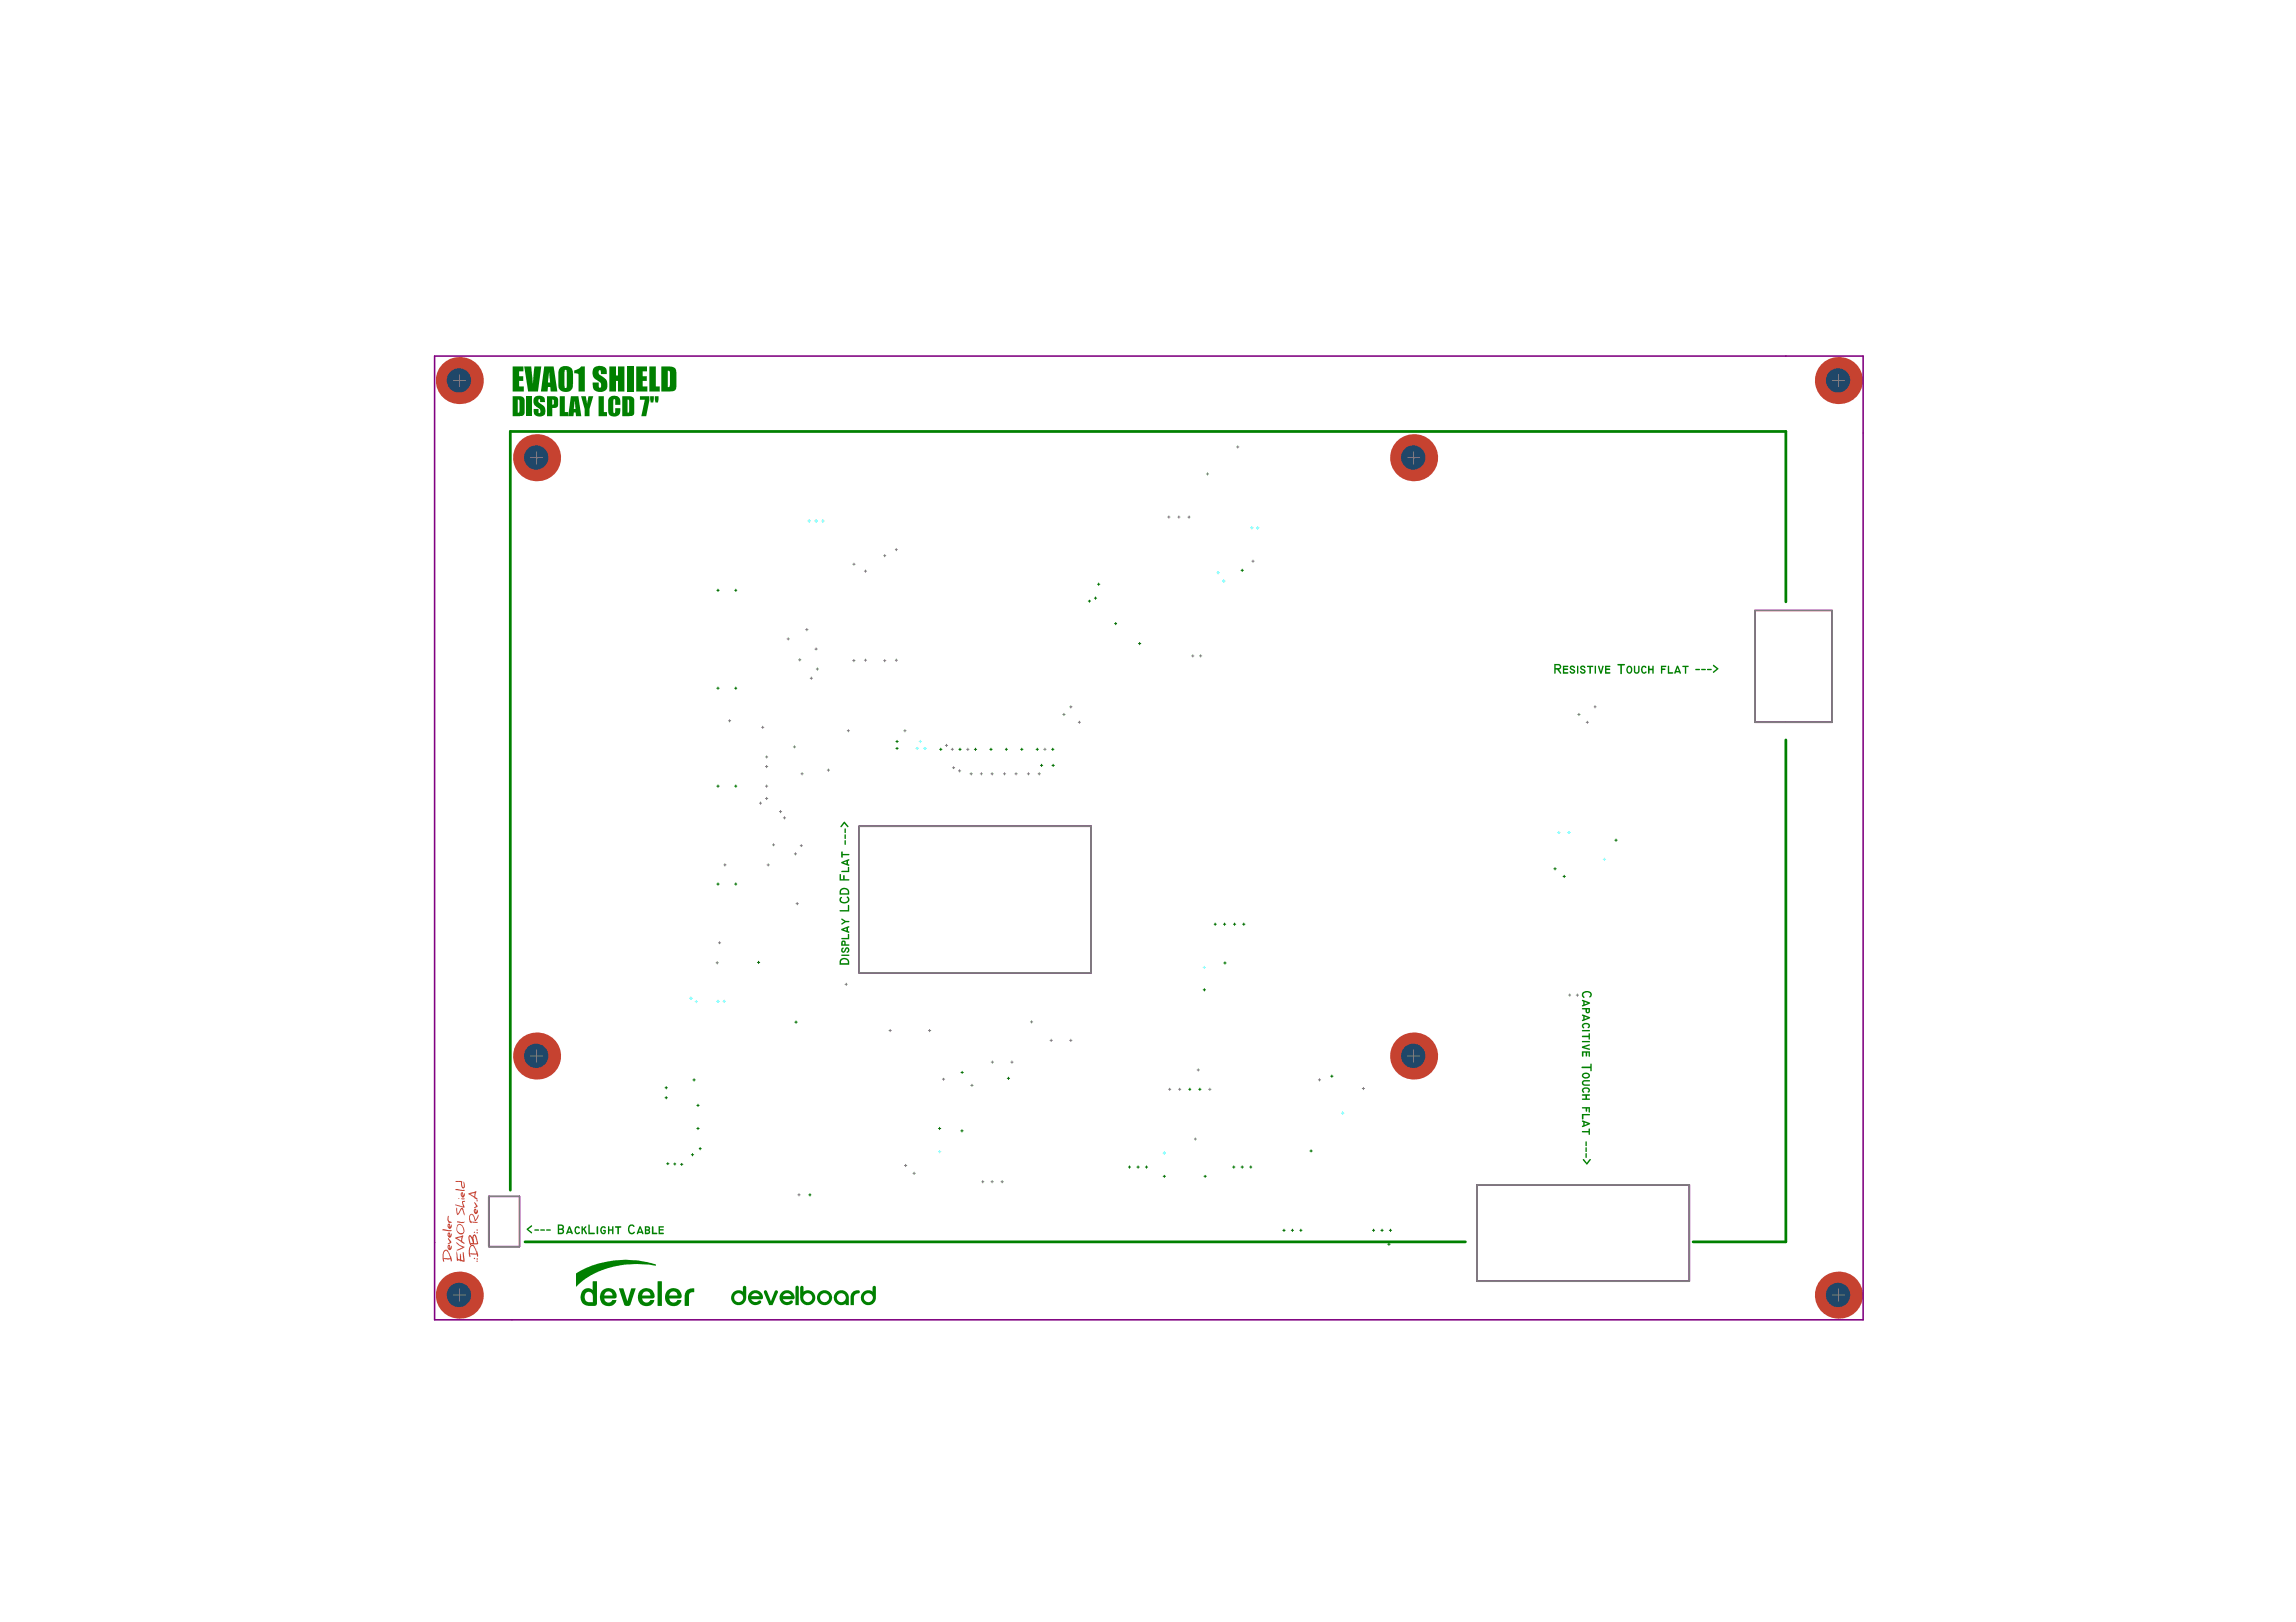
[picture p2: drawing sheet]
<svg xmlns="http://www.w3.org/2000/svg" width="297mm" height="210mm" viewBox="0 0 297 210" stroke-linecap="round" stroke-linejoin="round" font-family="sans-serif">
<path d="M227 79h10v14.5h-10zM111.2 106.9h29.9v19h-29.9zM63.2 154.8h4v6.5h-4zM191.1 153.3h27.5v12.5h-27.5z" fill="none" stroke="#808080" stroke-width=".13"/>
<g fill="#c64230">
<path d="M60.8 157.2l.1-.1 .3 .1 .3 .4a.11 .11 0 0 0-.1 .2 .11 .11 0 0 0 .2-.1l.3-.5v.3l-.2 .3a.16 .16 0 0 1-.1 .2 .16 .16 0 0 1-.2-.1l-.2-.5-.1-.2h-.2l-.1 .2 .1 .6 .9 .2v.1l-.7-.1a.23 .23 0 0 1-.3 0 .23 .23 0 0 1-.1-.3v-.5z"/>
<path d="M61.3 155.6h.1l.3 .3a.25 .25 0 0 1 0 .3 .25 .25 0 0 1-.2 .1h-.2h.1a.18 .18 0 0 0 .1-.1 .18 .18 0 0 0 0-.2z"/>
<path d="M59.1 161.9l.1 .8a.24 .24 0 0 0 .3 .3v-.8l.2 .6a.24 .24 0 0 0 0 .2 .24 .24 0 0 0 .3 .1l-.1-.8a.11 .11 0 0 1-.1-.2 .1 .1 0 0 1 .2 0l.1 1.2-.5-.1-.3-.1a.16 .16 0 0 1-.2 0 .16 .16 0 0 1 0-.2z"/>
<path d="M59 160.8l.9 .5a.13 .13 0 0 1 .2 .1 .13 .13 0 0 1-.2 .1l-.8 .4v-.2l.8-.3-.7-.3z"/>
<path d="M59.1 158.1h1v.1l-.4 .1-.5-.1z"/>
<path d="M59 156.3h.1l.1 .8 .4-.7a.24 .24 0 0 1 .3 0 .24 .24 0 0 1 .1 .3l.1 .3a.11 .11 0 0 1 .1 .2 .1 .1 0 0 1-.2 0 .1 .1 0 0 1 0-.1l-.1-.4a.15 .15 0 0 0-.2-.2 .15 .15 0 0 0-.1 .2l-.2 .4a.15 .15 0 0 1-.2 .1 .15 .15 0 0 1-.1-.2z"/>
<path d="M58.9 155.9l1 .2-.1-.3a.23 .23 0 0 1 0-.4 .23 .23 0 0 1 .4 .1 .19 .19 0 0 0-.3 0 .19 .19 0 0 0 0 .3l.2 .2a.16 .16 0 0 1-.1 .3 .16 .16 0 0 1-.2-.1l-.9-.2z"/>
<path d="M58.9 153.9l1.2 .1-.3 .1-.8-.1z"/>
<path d="M58.9 152.9l.6-.1a.19 .19 0 0 1 .2 0 .19 .19 0 0 1 .1 .3v.3a.14 .14 0 0 0 .1 .2 .14 .14 0 0 0 .1 0 .14 .14 0 0 0 0-.2v-.5l.1 .4 .1 .3-.2 .1a.21 .21 0 0 1-.2 .1 .21 .21 0 0 1-.1-.3v-.2a.29 .29 0 0 0-.2-.4 .29 .29 0 0 0-.3 .1h-.2z"/>
<path d="M58 160.2l.3 .3a.26 .26 0 0 1 0 .3 .26 .26 0 0 1-.2 .2h-.2l.2-.2a.14 .14 0 0 0 .1-.1 .14 .14 0 0 0-.1-.1z"/>
<path d="M57.2 159.1h.3l.7 .1a.13 .13 0 0 1 .1-.1 .13 .13 0 0 1 .1 .2l-1.1-.1z"/>
<path d="M58 157.3l.1 .1-.1 .5 .2 .1a.15 .15 0 0 1 .2 .1 .15 .15 0 0 1 0 .2l-.4-.1-.1-.3z"/>
<path d="M61.3 162.9a.1 .1 0 0 1 .2 0 .1 .1 0 0 1-.2 0zM61.6 162.9a.11 .11 0 0 1 .2 0 .11 .11 0 0 1-.2 0z"/>
<path d="M60.8 161.3l.2-.2 .3 .1 .5 1.1a.19 .19 0 0 1 .1 .2 .19 .19 0 0 1-.2 .1v-.3h-.9l.1 .3-.2 .1-.1-1zM61.5 161.5l.1 .2zM60.9 161.4l-.1 .3v.5h.7a.25 .25 0 0 0 0-.4l-.1-.2a.29 .29 0 0 0-.4-.3z"/>
<path d="M60.7 159.9v-.1l.2 .1 .2 .3 .1-.3a.24 .24 0 0 1 .2-.1 .24 .24 0 0 1 .2 .2l.2 1h-.8a.11 .11 0 0 1-.2 .1 .11 .11 0 0 1 0-.1l-.2-.8zM60.8 160v.5a.26 .26 0 0 0 .1 .3 .26 .26 0 0 0 .3 0l-.2-.4zM61.3 160v.9h.4l-.2-.8-.1-.2z"/>
<path d="M61.3 159.5a.1 .1 0 0 1 .2 0 .1 .1 0 0 1-.2 0zM61.6 159.5a.1 .1 0 0 1 .2 0 .1 .1 0 0 1-.2 0z"/>
<path d="M61.3 156.5a.16 .16 0 0 1 .2-.1 .16 .16 0 0 1 .1 .2l.1 .3 .1-.4v.1v.4a.26 .26 0 0 1-.3 .1 .26 .26 0 0 1-.2-.3zM61.4 156.6l.1 .3v-.2z"/>
<path d="M60.6 154.5l.8-.3a.14 .14 0 0 1 .2 0 .14 .14 0 0 1 0 .2l-.1 .5 .1 .1a.11 .11 0 0 1 .2 .1 .11 .11 0 0 1-.1 .1l-1.1-.7zM60.8 154.5l.6 .3v-.4z"/>
<path d="M58.9 160.2l1-.4-.1 .7a.2 .2 0 0 0 0 .2 .2 .2 0 0 0 .2 .1l.1 .1a.13 .13 0 0 1-.1 .1 .13 .13 0 0 1-.1-.2l-.1 .1-.1-.2zM59.1 160.3l.3 .1a.16 .16 0 0 0 .3 .1 .15 .15 0 0 0 0-.2v-.2z"/>
<path d="M59.2 158.5l.2-.1h.2l.3 .2 .1 .3 .1 .5-.3 .3h-.3l-.4-.3-.1-.4zM59.2 158.6l-.1 .3 .1 .4 .3 .3h.4l.1-.3-.2-.6-.3-.2z"/>
<path d="M59.3 155.1a.06 .06 0 0 1 .1 0 .06 .06 0 0 1-.1 0zM59.7 155.1h.2a.11 .11 0 0 1 .1-.1 .11 .11 0 0 1 .1 .2h-.3z"/>
<path d="M59.7 154.3a.16 .16 0 0 1 .1 0 .16 .16 0 0 1 .1 .2l.1 .2 .1-.3v.1v.3a.27 .27 0 0 1-.4 .1 .27 .27 0 0 1-.1-.3zM59.7 154.5v.2l.1 .1v-.3z"/>
<path d="M57.4 161.9l.2-.2 .3 .1 .5 1.1a.2 .2 0 0 1 .1 .2 .2 .2 0 0 1-.2 .1v-.2l-.9-.1 .1 .4-.2-.1v-.9zM58.2 162.1v.2zM57.5 162l-.1 .3v.6l.1-.1h.6a.17 .17 0 0 0 .1-.1 .17 .17 0 0 0-.1-.2l-.1-.3-.2-.3z"/>
<path d="M57.9 161.2a.16 .16 0 0 1 .2-.1 .16 .16 0 0 1 .1 .2l.1 .2 .1-.3 .1 .1-.1 .3a.32 .32 0 0 1-.5 0 .32 .32 0 0 1 0-.4zM58 161.3l.1 .3v-.3z"/>
<path d="M57.9 159.6a.16 .16 0 0 1 .2-.1 .16 .16 0 0 1 .1 .2l.1 .2 .1-.3v.3l-.1 .3h-.2l-.2-.3zM58 159.7l.1 .3v-.3z"/>
<path d="M58 158.4a.14 .14 0 0 1 .2-.1 .14 .14 0 0 1 0 .2l.1 .3 .1-.3v.3a.27 .27 0 0 1-.4 .2 .27 .27 0 0 1-.1-.4zM58 158.5l.1 .3v-.2z"/>
<circle cx="61.7" cy="163.2" r=".1"/>
<circle cx="61.7" cy="159.2" r=".1"/>
<circle cx="61.7" cy="155.4" r=".1"/>
<circle cx="69.4" cy="136.7" r="3"/>
</g>
<circle cx="69.4" cy="136.6" r="1.57" fill="#1f4769"/>
<circle cx="182.9" cy="136.7" r="3" fill="#c64230"/>
<circle cx="182.8" cy="136.6" r="1.57" fill="#1f4769"/>
<circle cx="69.4" cy="59.2" r="3" fill="#c64230"/>
<circle cx="69.4" cy="59.2" r="1.57" fill="#1f4769"/>
<circle cx="182.9" cy="59.2" r="3" fill="#c64230"/>
<circle cx="182.8" cy="59.2" r="1.57" fill="#1f4769"/>
<circle cx="237.8" cy="167.6" r="3" fill="#c64230"/>
<circle cx="237.8" cy="167.6" r="1.57" fill="#1f4769"/>
<circle cx="237.8" cy="49.2" r="3" fill="#c64230"/>
<circle cx="237.8" cy="49.2" r="1.57" fill="#1f4769"/>
<circle cx="59.4" cy="167.6" r="3" fill="#c64230"/>
<circle cx="59.4" cy="167.6" r="1.57" fill="#1f4769"/>
<circle cx="59.4" cy="49.2" r="3" fill="#c64230"/>
<circle cx="59.4" cy="49.2" r="1.57" fill="#1f4769"/>
<path d="M227 79h10v14.5h-10zM111.2 106.9h29.9v19h-29.9zM63.2 154.8h4v6.5h-4zM191.1 153.3h27.5v12.5h-27.5z" fill="none" stroke="#808080" stroke-width=".13"/>
<path d="M56.2 46.1h184.8v124.7h-184.8zM227 79h10v14.5h-10zM111.2 106.9h29.9v19h-29.9zM63.2 154.8h4v6.5h-4zM191.1 153.3h27.5v12.5h-27.5z" fill="none" stroke="#800080" stroke-width=".2"/>
<path d="M74.5 164.8l1.8-.9 1.8-.5a9.4 9.4 0 0 1 2.9-.4 11.6 11.6 0 0 1 3.8 .7v.1l-.8-.1-2.8-.1-2.5 .5-1.3 .5-.9 .4-1 .7-1 .8z" fill="#008000"/>
<path d="M227 79h10v14.5h-10zM111.2 106.9h29.9v19h-29.9zM63.2 154.8h4v6.5h-4zM191.1 153.3h27.5v12.5h-27.5z" fill="none" stroke="#808080" stroke-width=".13"/>
<path d="M231 77.9v-22.1h-165v98.2M231 95.8v64.9h-12M67.9 160.7h121.7" fill="none" stroke="#008000" stroke-width=".36"/>
<g fill="#008000">
<path d="M108.8 123.6l1-.1 .1 .2h-1z"/>
<path d="M108.8 122.8a.15 .15 0 0 1 .2-.2 .15 .15 0 0 1 .2 .1 .17 .17 0 0 0-.2 .2 .17 .17 0 0 0 .2 .2l.2-.4 .2-.1h.1l.2 .3a.27 .27 0 0 1-.1 .3 .27 .27 0 0 1-.3 0h.1a.17 .17 0 0 0 .1-.2 .17 .17 0 0 0-.2-.2l-.2 .4a.31 .31 0 0 1-.4 0 .31 .31 0 0 1-.1-.4z"/>
<path d="M108.8 121.4h.9v-.5h.2v.7h-1z"/>
<path d="M108.8 118.9h.1a1.02 1.02 0 0 0 .9 .3h.1l-.1 .1a1.02 1.02 0 0 0-.9 .4l-.1-.1v-.1l.4-.3-.3-.2z"/>
<path d="M108.6 117.8h1.1v-.7h.2v.9h-1.2z"/>
<path d="M108.6 116.2l.1-.1a.11 .11 0 0 1 .2 0 .11 .11 0 0 1 0 .1 .11 .11 0 0 1-.1 .1v.2l.1 .2h.4l.3-.1a.37 .37 0 0 0-.1-.5 .29 .29 0 0 1 .4 .1 .29 .29 0 0 1 0 .3l-.1 .2-.2 .2h-.6l-.4-.3z"/>
<path d="M108.6 113.1h.2v.7h.3v-.5l.1-.1 .1 .1v.5h.5l.1 .1-1.3 .1z"/>
<path d="M108.8 112.7h.9v-.5h.2v.7h-1z"/>
<path d="M108.8 110.2h.2v.3h.8l.1 .1-.9 .1v.3h-.1l-.1-.1z"/>
<path d="M109.3 108.8h.1v.5h-.1z"/>
<path d="M109.3 108h.1v.6l-.1-.1z"/>
<path d="M109.3 107.2l.1 .1v.5h-.1z"/>
<path d="M109.2 106.4l.1-.1 .5 .6-.1 .2-.5-.5-.4 .5-.1-.1z"/>
<path d="M204.8 128.4l.3-.2 .5 .1 .3 .3v.4a.14 .14 0 0 1-.2 .1 .14 .14 0 0 1-.1-.1 .14 .14 0 0 1 .1-.2l-.1-.3-.4-.1-.4 .3 .1 .2a.11 .11 0 0 1 .1 .2 .11 .11 0 0 1-.2 0l-.1-.2z"/>
<path d="M204.7 132.5l.3-.1h.4l.3 .2v.3a.16 .16 0 0 1-.1 .1 .16 .16 0 0 1-.2-.1 .26 .26 0 0 0 0-.3 .26 .26 0 0 0-.4 0 .28 .28 0 0 0 0 .4 .28 .28 0 0 1-.3-.1 .28 .28 0 0 1 0-.3z"/>
<path d="M204.7 133.3h.9l.1 .1-1 .1z"/>
<path d="M204.7 134.1l.8-.1v-.3h.2v.8h-.2v-.3h-.8z"/>
<path d="M204.7 134.8l.9-.1 .1 .2h-1z"/>
<path d="M204.7 135.4l1-.3v.2l-.7 .2 .7 .2v.1l-.1 .1-.9-.3z"/>
<path d="M204.7 136.1h1v.6h-.2v-.5h-.2v.4l-.1 .1h-.1v-.5h-.2v.5h-.2z"/>
<path d="M204.6 138.1l1.1-.1v-.3l.2-.1v1h-.2v-.4h-1z"/>
<path d="M204.8 139.9l.1-.1h.8l-.1 .2h-.6a.19 .19 0 0 0-.2 .1 .19 .19 0 0 0 .2 .2h.7v.2h-.7l-.2-.1-.1-.1z"/>
<path d="M204.7 140.9l.3-.2h.4l.3 .2v.3a.16 .16 0 0 1-.1 .2 .16 .16 0 0 1-.2-.1 .26 .26 0 0 0 0-.4 .26 .26 0 0 0-.4 0 .28 .28 0 0 0 0 .5 .28 .28 0 0 1-.3-.2 .28 .28 0 0 1 0-.3z"/>
<path d="M204.7 141.7l1-.1-.1 .2h-.3v.4h.4v.1h-1v-.1h.4v-.4h-.4z"/>
<path d="M204.7 143.3h1v.7l-.2-.1v-.4h-.2v.3l-.1 .1-.1-.4h-.4z"/>
<path d="M204.7 144.2h.9l.1 .1h-.8v.5l-.2 .1z"/>
<path d="M204.7 146.4h.8v-.3l.1-.1 .1 .8h-.2v-.3h-.8z"/>
<path d="M205.1 147.8h.2v.5h-.2z"/>
<path d="M205.1 148.5h.2v.6h-.2z"/>
<path d="M205.1 149.3h.2l-.1 .5h-.1z"/>
<path d="M204.8 150h.1l.4 .5 .3-.5h.2v.1l-.5 .6-.5-.6z"/>
<path d="M80.1 166.7h.6l.5 1.7 .4-1.6 .6-.1-.6 2.1-.2 .2h-.4l-.3-.2z"/>
<path d="M85.1 165.8h.5v3.2h-.5z"/>
<path d="M88.9 167l.4-.3h.5v.5h-.2a.44 .44 0 0 0-.5 .5v1.3h-.5v-1.4z"/>
<path d="M68.2 159l.6-.4v.1l-.4 .4 .4 .3v.2h-.1l-.6-.5z"/>
<path d="M69.1 159.1h.6v.1v.1h-.5z"/>
<path d="M69.9 159.1h.5l.1 .1v.1h-.6z"/>
<path d="M70.7 159.1h.5l.1 .1-.1 .1h-.5z"/>
<path d="M74.4 158.8l.2-.1 .3 .1a.11 .11 0 0 1 .1 .1 .11 .11 0 0 1-.1 .1 .11 .11 0 0 1-.1-.1 .32 .32 0 0 0-.3 .3 .32 .32 0 0 0 .3 .3 .11 .11 0 0 1 .2-.1 .11 .11 0 0 1 0 .2l-.4 .1-.2-.1-.1-.3z"/>
<path d="M75.3 158.7h.1v.3l.3-.3h.2l-.3 .3 .3 .6v.1h-.1l-.3-.5-.1 .5h-.2z"/>
<path d="M76.1 158.5h.2v1h.6l.1 .1-.1 .1h-.8z"/>
<path d="M77.2 158.7h.2l-.1 1-.1-.1z"/>
<path d="M77.7 158.8l.3-.1h.2a.12 .12 0 0 1 .2 .1 .12 .12 0 0 1-.1 .2 .12 .12 0 0 1-.2-.1h-.2l-.1 .3a.21 .21 0 0 0 .1 .3 .21 .21 0 0 0 .3-.1v-.1h-.2v-.1h.4v.3l-.1 .2h-.3l-.3-.2-.1-.3z"/>
<path d="M78.7 158.7h.1v.4h.4v-.4h.2l-.1 1h-.1v-.4h-.4v.4h-.1z"/>
<path d="M79.6 158.7h.8v.2h-.3l-.1 .8h-.1v-.8h-.3z"/>
<path d="M81.4 158.6l.2-.1h.3a.16 .16 0 0 1 .2 .1 .16 .16 0 0 1-.1 .2l-.4-.2-.1 .1-.1 .3 .1 .4 .1 .1h.2a.2 .2 0 0 1 .4 0l-.4 .2-.4-.1-.2-.7z"/>
<path d="M84.4 158.7h.1v.1v.7h.5v.1v.1h-.7z"/>
<path d="M85.2 158.7h.7v.2h-.5v.2h.5l-.1 .1h-.4v.3h.4l.1 .1-.1 .1h-.6z"/>
<path d="M68.1 51.3h.7v2.6h-.7z"/>
<path d="M69.1 51.5l.3-.3h.5a.61 .61 0 0 1 .6 .8h-.6v-.1a.14 .14 0 0 0-.2-.2 .14 .14 0 0 0-.1 .2l.1 .1 .4 .4a.89 .89 0 0 1 .1 1.4l-.1 .1a.73 .73 0 0 1-.8-.1 .73 .73 0 0 1-.3-.7v-.2h.7v.4a.14 .14 0 0 0 .1 .2 .14 .14 0 0 0 .1-.2v-.4l-.7-.4-.1-.2-.1-.5z"/>
<path d="M72.4 51.3h.7v2h.4v.6h-1.1z"/>
<path d="M75.2 51.3h.6l.1 1 .2-1h.7l-.5 1.6v1h-.7v-1z"/>
<path d="M77.4 51.3h.7v2h.4v.6h-1.1z"/>
<path d="M78.8 51.5l.3-.2 .4-.1a.74 .74 0 0 1 .8 .9v.3h-.7v-.5a.15 .15 0 0 0 0-.2 .15 .15 0 0 0-.2 .1v1.5a.11 .11 0 0 0 0 .2 .14 .14 0 0 0 .2-.2v-.5h.7v.2a.8 .8 0 0 1-.9 .9 .8 .8 0 0 1-.7-1v-1.1z"/>
<path d="M82.8 51.3h1.2v.5l-.4 2.1h-.6l.4-2.2h-.6z"/>
<path d="M84.1 51.3h.5l-.1 .8h-.3z"/>
<path d="M84.7 51.3h.5l-.1 .8h-.3z"/>
<path d="M98.9 167h.2l.1 .1 .5 1.3 .5-1.3a.22 .22 0 0 1 .3-.1 .22 .22 0 0 1 .1 .3l-.7 1.6h-.4l-.7-1.6z"/>
<path d="M102.9 166.5a.22 .22 0 0 1 .3-.1 .22 .22 0 0 1 .1 .2v2.3h-.4z"/>
<path d="M110.2 167.3l.4-.3a.4 .4 0 0 1 .6 .2 .23 .23 0 0 1-.3 .2 .51 .51 0 0 0-.4 .5v1h-.5v-1.2z"/>
<path d="M202.2 86.1l.7 .1v.1h-.5v.2l.5 .1-.1 .1h-.4v.3h.5v.2h-.7z"/>
<path d="M203.2 86.2l.3-.1 .2 .1a.13 .13 0 0 1 .1 .2 .13 .13 0 0 1-.2 .1 .13 .13 0 0 1-.1-.2 .15 .15 0 0 0-.2 .1 .15 .15 0 0 0 .2 .2l.3 .2-.1 .3-.4 .1-.2-.2a.11 .11 0 0 1 0-.1 .11 .11 0 0 1 .2 0v.1a.16 .16 0 0 0 .3-.1 .15 .15 0 0 0-.2-.1l-.3-.3z"/>
<path d="M204 86.2h.2l-.1 1h-.1z"/>
<path d="M204.5 86.3l.2-.2 .3 .1a.12 .12 0 0 1 .1 .2 .12 .12 0 0 1-.2 0 .16 .16 0 0 0-.2-.1 .16 .16 0 0 0-.1 .2 .16 .16 0 0 0 .2 .1l.3 .2v.2l-.1 .1-.3 .1a.25 .25 0 0 1-.2-.4l.2 .2a.16 .16 0 0 0 .3-.1 .15 .15 0 0 0-.2-.2l-.3-.2z"/>
<path d="M205.3 86.2h.8v.1h-.3v.9l-.2-.1v-.8h-.3z"/>
<path d="M206.3 86.1l.2 .1-.1 1-.1-.1z"/>
<path d="M206.7 86.2l.2-.1 .2 .8 .2-.7h.2l-.3 1h-.2z"/>
<path d="M207.6 86.1l.7 .1v.1h-.5v.2l.5 .1v.1h-.5v.3h.5v.2h-.7z"/>
<path d="M209.2 85.9l1 .1-.1 .1h-.3v1.1h-.2v-1.1h-.3z"/>
<path d="M211.4 86.2h.2v.8a.19 .19 0 0 0 .2 0 .19 .19 0 0 0 .1-.1v-.7h.2v.8l-.2 .2h-.3l-.2-.3z"/>
<path d="M212.4 86.3l.2-.2 .3 .1a.13 .13 0 0 1 .1 .1 .13 .13 0 0 1-.1 .2 .14 .14 0 0 1-.2-.2l-.2 .1v.3a.23 .23 0 0 0 .1 .3 .23 .23 0 0 0 .3-.1h.1a.23 .23 0 0 1-.1 .3 .23 .23 0 0 1-.3 0l-.3-.3v-.3z"/>
<path d="M213.2 86.2h.2v.3h.4v-.3h.1v1l-.1-.1v-.4h-.4v.4l-.2 .1z"/>
<path d="M214.9 86.1l.7 .1-.1 .1h-.4v.2h.3l.1 .2h-.4l-.1 .5-.1-.1z"/>
<path d="M215.8 86.2h.1v.8h.5l.1 .2h-.7z"/>
<path d="M217.6 86.2l.8-.1 .1 .1-.1 .1h-.2l-.1 .9h-.1v-.9h-.3z"/>
<path d="M219.3 86.6h.6v.1h-.5z"/>
<path d="M220.1 86.6h.5l.1 .1h-.6z"/>
<path d="M220.9 86.6h.5l.1 .1h-.6z"/>
<path d="M221.6 86.1l.1-.1 .6 .5-.6 .6-.1-.2 .5-.3-.5-.4z"/>
<path d="M66.3 47.4h1.4v.7h-.5v.6h.5v.6h-.5v.7h.6v.7h-1.5z"/>
<path d="M67.8 47.4h.9l.2 2.3 .2-2.3h.9l-.4 3.3h-1.3z"/>
<path d="M74.3 47.9l.5-.2 .4-.3h.5v3.3h-.9v-1.8a.39 .39 0 0 0-.1-.6h-.4z"/>
<path d="M76.8 47.7l.4-.3a.95 .95 0 0 1 1.3 .6v.4h-.8v-.2a.18 .18 0 0 0-.2-.3 .18 .18 0 0 0-.1 .3l.1 .2 .5 .4a1 1 0 0 1 .6 1.1 .8 .8 0 0 1-1 .8 .83 .83 0 0 1-.9-1v-.2h.8v.4a.19 .19 0 0 0 0 .3 .19 .19 0 0 0 .3-.1 .19 .19 0 0 0 0-.2 1.1 1.1 0 0 0-.8-.9 1.21 1.21 0 0 1-.2-1.3z"/>
<path d="M78.8 47.4h.9v1.2h.2v-1.2h.9v3.3h-.9v-1.4h-.2v1.4h-.9z"/>
<path d="M81.1 47.4h.9v3.3h-.9z"/>
<path d="M82.3 47.4h1.4v.7h-.6v.6h.6v.6h-.6v.7h.7v.7h-1.5z"/>
<path d="M84 47.4h.8v2.6h.6v.7h-1.4z"/>
<path d="M108.7 124.2l.3-.2h.4a.51 .51 0 0 1 .5 .5v.3h-1.3zM108.8 124.3v.3h.9l-.1-.3-.2-.1-.3-.1z"/>
<path d="M108.9 121.8l.1-.1 .3 .1 .1 .4h.4l.1 .1-1.1 .1zM109.1 121.9l-.1 .3h.2v-.3z"/>
<path d="M108.8 120.2l1-.3 .1 .1-.2 .1v.4l.2 .2h-.1l-.9-.3zM109.1 120.3l.4 .1v-.3z"/>
<path d="M108.7 115.1l.4-.2 .6 .1 .2 .3v.5h-1.3v-.5zM108.8 115.2v.4h.9v-.3l-.2-.2h-.3z"/>
<path d="M108.8 111.5l1-.3 .1 .1-.2 .1v.4l.2 .2-.1 .1-.9-.4zM109.1 111.6l.4 .2v-.3z"/>
<path d="M204.7 129.4h.1l.9 .3v.1l-1 .4v-.1l.1-.1v-.4zM205 129.7v.3l.4-.2z"/>
<path d="M204.7 130.5h1v.5l-.2 .1h-.3l-.1-.1v-.4h-.4zM205.3 130.6v.3l.2 .1v-.4z"/>
<path d="M204.7 131.3h.1l.9 .3v.1l-1 .4v-.1l.1-.1v-.4zM205 131.6v.3l.4-.2z"/>
<path d="M204.8 138.9l.2-.1h.4l.2 .2 .1 .3-.3 .2h-.5l-.2-.2zM204.9 139.1a.32 .32 0 0 0 .3 .3 .32 .32 0 0 0 .3-.3l-.2-.1z"/>
<path d="M204.7 145h.1l.9 .3v.1l-1 .5v-.2l.1-.1v-.4zM205 145.3v.3l.4-.2z"/>
<path d="M75.7 167.4v.5a.53 .53 0 0 0 .5 .6h.5v-.7a.53 .53 0 0 0-.3-.6 .53 .53 0 0 0-.7 .2zM75.4 167a.86 .86 0 0 1 1.3 0v-1.1l.5-.1v2.9l-.1 .2-.1 .1h-1a1.18 1.18 0 0 1-.6-2z"/>
<path d="M77.9 167.1a1.04 1.04 0 0 1 1.2-.3 1.04 1.04 0 0 1 .6 1.2h-.2h-1.3a.56 .56 0 0 0 .4 .6 .56 .56 0 0 0 .6-.4h.5v.1l-.3 .5-.6 .2a1.17 1.17 0 0 1-1.1-.6 1.17 1.17 0 0 1 .2-1.3zM78.3 167.3l-.1 .4h1a.54 .54 0 0 0-.3-.5 .54 .54 0 0 0-.6 .1z"/>
<path d="M82.8 167.1v-.1a1.03 1.03 0 0 1 1.3-.2 1.03 1.03 0 0 1 .5 1.2h-.1h-1.4a.57 .57 0 0 0 .4 .6 .57 .57 0 0 0 .7-.4h.4v.3l-.4 .4-.5 .1a1.18 1.18 0 0 1-1.1-.6 1.18 1.18 0 0 1 .2-1.3zM83.2 167.3l-.1 .4h1.1a.54 .54 0 0 0-.4-.5 .54 .54 0 0 0-.6 .1z"/>
<path d="M86.3 167.1v-.1a1.03 1.03 0 0 1 1.3-.2 1.03 1.03 0 0 1 .5 1.2h-.1h-1.4a.57 .57 0 0 0 .4 .6 .57 .57 0 0 0 .7-.4h.4v.2l-.3 .4-.6 .2a1.19 1.19 0 0 1-1.1-.6 1.19 1.19 0 0 1 .2-1.3zM86.7 167.3l-.1 .4h1.1a.54 .54 0 0 0-.4-.5 .54 .54 0 0 0-.6 .1z"/>
<path d="M72.2 158.5h.6l.1 .2v.2a.18 .18 0 0 0-.1 .2 .18 .18 0 0 0 .2 .1v.3l-.2 .1-.6 .1zM72.3 158.6v.4h.3a.18 .18 0 0 0 .2-.2 .18 .18 0 0 0-.2-.2zM72.3 159.2v.3h.3a.18 .18 0 0 0 .2-.2 .18 .18 0 0 0-.2-.1z"/>
<path d="M73.6 158.7h.2l.3 .9v.1h-.2v-.2h-.4l-.1 .2-.2-.1zM73.7 159l-.2 .4h.3z"/>
<path d="M82.7 158.7h.2l.3 1h-.1l-.1-.2h-.4l-.1 .2h-.1zM82.8 159l-.1 .4h.3z"/>
<path d="M83.4 158.7h.4a.33 .33 0 0 1 .3 .2 .33 .33 0 0 1-.1 .3l.1 .3-.1 .2h-.6zM83.6 158.9v.2h.2a.12 .12 0 0 0 .1-.1 .12 .12 0 0 0-.1-.1zM83.6 159.3v.2h.2a.14 .14 0 0 0 .1-.2 .14 .14 0 0 0-.2 0z"/>
<path d="M66.3 51.3h1.1a.68 .68 0 0 1 .5 .9v1a.55 .55 0 0 1-.7 .7h-.9zM67 51.7v1.7a.25 .25 0 0 0 .2-.1 .25 .25 0 0 0 0-.3v-1a.22 .22 0 0 0 0-.2 .22 .22 0 0 0-.2-.1z"/>
<path d="M70.8 51.3h1.1a.51 .51 0 0 1 .3 .7v.2a.46 .46 0 0 1-.1 .5 .46 .46 0 0 1-.5 .1h-.2v1.1h-.6zM71.4 51.7v.7h.2l.1-.1v-.5z"/>
<path d="M73.9 51.3h.9l.4 2.6h-.7v-.5h-.3v.5h-.7zM74.4 51.8l-.2 1.1h.3z"/>
<path d="M80.5 51.3h.7a.82 .82 0 0 1 .8 .2l.1 .2v1.5a.56 .56 0 0 1-.8 .7h-.8zM81.2 51.7v1.7a.26 .26 0 0 0 .2-.4v-1a.22 .22 0 0 0-.2-.3z"/>
<path d="M94.8 167.3l.2-.2 .4-.1h.4l.3 .2v-.7a.22 .22 0 0 1 .3-.1 .22 .22 0 0 1 .1 .2v1.4l-.1 .4a.97 .97 0 0 1-1.4 .3 .97 .97 0 0 1-.2-1.4zM95 167.9a.58 .58 0 0 0 1.1 0 .58 .58 0 0 0-1.1 0z"/>
<path d="M97.4 167.5l-.2 .2h1.1l-.3-.3a.6 .6 0 0 0-.6 .1zM96.9 167.4a.95 .95 0 0 1 1.2-.4 .95 .95 0 0 1 .5 1.1h-1.4l.4 .4 .4-.1a.22 .22 0 0 1 .3-.1 .22 .22 0 0 1 .2 .2 .96 .96 0 0 1-1.4 .2 .96 .96 0 0 1-.2-1.3z"/>
<path d="M101.3 167.6v.1h1.1l-.3-.3a.55 .55 0 0 0-.8 .2zM101 167.4l.1-.1a.94 .94 0 0 1 1.1-.3 .94 .94 0 0 1 .5 1.1h-1.4l.4 .4 .4-.1a.25 .25 0 0 1 .3-.1 .25 .25 0 0 1 .2 .3l-.5 .2a.98 .98 0 0 1-1.1-.3 .98 .98 0 0 1 0-1.1z"/>
<path d="M103.5 166.5a.21 .21 0 0 1 .3-.1 .21 .21 0 0 1 .2 .2v.6l.2-.2a.97 .97 0 0 1 1.2 .8 .97 .97 0 0 1-.8 1.1 .97 .97 0 0 1-1.1-1zM103.9 167.9a.6 .6 0 0 0 1.2 0 .6 .6 0 0 0-1.2 0z"/>
<path d="M105.7 167.9a.97 .97 0 0 1 1.9 0 .97 .97 0 0 1-1.9 0zM106.1 167.9a.57 .57 0 0 0 1.1 0 .57 .57 0 0 0-1.1 0z"/>
<path d="M108.2 167.9a.6 .6 0 0 0 1.2 0 .6 .6 0 0 0-1.2 0zM108.1 167.4a.96 .96 0 0 1 1.1-.4 .96 .96 0 0 1 .6 .9v1h-.4v-.2l-.4 .2-.7-.2a.95 .95 0 0 1-.2-1.3z"/>
<path d="M111.7 167.2l.1-.1a.87 .87 0 0 1 1.1 .1v-.6a.22 .22 0 0 1 .2-.2 .22 .22 0 0 1 .2 .2v1.4a.98 .98 0 0 1-1.4 .8 .98 .98 0 0 1-.2-1.6zM111.8 167.9a.58 .58 0 0 0 1.1 0 .58 .58 0 0 0-1.1 0z"/>
<path d="M201.1 85.9h.6l.2 .1 .1 .4-.3 .3 .3 .4-.1 .1h-.1l-.3-.5h-.2v.4l-.2 .1zM201.3 86.1v.4l.4-.1a.19 .19 0 0 0 .1-.2 .19 .19 0 0 0-.2-.1z"/>
<path d="M210.5 86.3l.2-.2 .2 .1 .2 .1 .1 .5-.3 .4h-.3l-.1-.2-.1-.4zM210.6 86.4v.3a.23 .23 0 0 0 .2 .3 .23 .23 0 0 0 .2-.4 .22 .22 0 0 0-.1-.3 .22 .22 0 0 0-.3 .1z"/>
<path d="M217 86.1l.1 .1 .4 .9-.1 .1h-.1l-.1-.2h-.4l-.1 .2-.1-.1zM217 86.4l-.1 .4h.3z"/>
<path d="M70.4 47.4h1.2l.5 3.3h-.9v-.6h-.3l-.1 .6h-.8zM71 48.1l-.1 1.4h.3z"/>
<path d="M72.5 47.6l.3-.2a.95 .95 0 0 1 1 .1 .95 .95 0 0 1 .3 1v1.2a.95 .95 0 0 1-.7 1 .95 .95 0 0 1-1.1-.6l-.1-1.9zM73.1 47.9l-.1 2.1a.14 .14 0 0 0 .1 .2 .14 .14 0 0 0 .2-.1v-2v-.2z"/>
<path d="M85.6 47.4l1.4 .1a.7 .7 0 0 1 .5 .8v1.6a.57 .57 0 0 1-.4 .7l-1.5 .1zM86.4 48v2.1a.32 .32 0 0 0 .3-.5v-1.2a.26 .26 0 0 0-.1-.3 .26 .26 0 0 0-.2-.1z"/>
</g>
<g fill="none" stroke="#808080" stroke-width=".13">
<path d="M58.6 49.2h1.6M59.4 48.5v1.6M68.6 59.2h1.6M69.4 58.4v1.6M160 57.8h.3M160.1 57.7v.3M182.1 59.2h1.6M182.9 58.4v1.6M237 49.2h1.6M237.8 48.5v1.6M110.3 73h.3M110.5 72.9v.2"/>
<path d="M111.8 73.9h.3M112 73.8v.3M114.3 71.9h.3M114.5 71.8v.3M115.8 71.1h.3M116 71v.3M151.1 66.9h.3M151.2 66.8v.3M152.4 66.9h.3M152.5 66.8v.3M153.7 66.9h.3M153.8 66.8v.3"/>
<path d="M156.1 61.3h.3M156.2 61.2v.3M162 72.6h.3M162.1 72.5v.3M227 79h10v14.5h-10zM94.2 93.3h.3M94.4 93.1v.3M98.5 94.1h.3M98.7 94v.3M99 98h.3M99 99.2h.3M99.2 97.8v.3"/>
<path d="M99.2 99v.4M101.8 82.7h.3M102 82.5v.3M102.6 96.7h.3M102.8 96.5v.3M103.3 85.4h.3M103.5 85.2v.3M103.8 100v.3M104.2 81.5h.3M104.4 81.3v.3M104.8 87.8h.3M105 87.6v.3"/>
<path d="M105.4 84h.3M105.6 83.8v.3M105.6 86.6h.3M105.8 86.4v.3M107 99.7h.3M107.2 99.5v.3M109.6 94.6h.3M109.8 94.4v.3M110.3 85.5h.3M110.5 85.3v.3M111.8 85.4h.3M112 85.3v.3"/>
<path d="M114.3 85.5h.3M114.5 85.3v.3M115.8 85.4h.3M116 85.3v.3M116.9 94.6h.3M117.1 94.4v.3M122.3 96.5h.3M122.4 96.3v.3M123.1 97h.3M123.2 99.4h.3M123.2 96.8v.3M123.4 99.2v.3"/>
<path d="M124 99.8h.3M124.1 99.6v.3M125.1 97h.3M125.2 96.8v.3M125.6 100v.3M127 100v.3M128.4 100v.3M130 100v.3M131.5 100v.3M133.1 100v.3M134.4 100v.3M135 97h.3"/>
<path d="M135.2 96.8v.3M137.5 92.5h.3M137.6 92.3v.3M138.4 91.5h.3M138.5 91.3v.3M139.5 93.5h.3M139.6 93.3v.3M154.2 84.9h.3M154.3 84.7v.3M155.2 84.9h.3M155.3 84.7v.3M204.1 92.5h.3"/>
<path d="M204.3 92.3v.3M205.2 93.5h.3M205.4 93.3v.3M206.2 91.5h.3M206.4 91.3v.3M93.6 111.9h.3M93.8 111.8v.3M98.2 103.9h.3M98.4 103.8v.3M99 101.7h.3M99 103.3h.3M99.2 101.6v.3"/>
<path d="M99.2 103.2v.3M99.2 111.9h.3M99.4 111.8v.3M99.9 109.3h.3M100.1 109.2v.3M100.8 105h.3M101 104.9v.3M101.3 105.8h.3M101.5 105.7v.3M102.8 110.5h.3M102.9 110.4v.3M103 116.9h.3"/>
<path d="M103.1 116.8v.3M103.5 109.4h.3M103.6 100.1h.3M103.7 109.3v.3M111.2 106.9h29.9v19h-29.9zM125.5 100.1h.3M126.8 100.1h.3M128.2 100.1h.3M129.8 100.1h.3M131.3 100.1h.3M132.9 100.1h.3M134.3 100.1h.3"/>
<path d="M68.6 136.7h1.6M69.4 135.9v1.6M92.6 124.6h.3M92.8 124.4v.3M92.9 122h.3M93.1 121.9v.2M109.3 127.4h.3M109.5 127.2v.3M115 133.4h.3M115.2 133.2v.3M120.1 133.4h.3M120.3 133.2v.3"/>
<path d="M121.9 139.6h.3M122.1 139.5v.3M128.2 137.4h.3M128.4 137.3v.3M130.8 137.4h.3M130.9 137.3v.3M133.3 132.2h.3M133.5 132.1v.3M135.8 134.6h.3M136 134.5v.3M138.4 134.6h.3M138.5 134.5v.3"/>
<path d="M154.9 138.5h.3M155 138.3v.3M170.6 139.8h.3M170.7 139.6v.3M182.1 136.7h1.6M182.9 135.9v1.6M202.9 128.8h.3M203.1 128.6v.3M203.9 128.8h.3M204.1 128.6v.3M63.2 154.8h4v6.5h-4zM103.2 154.6h.3"/>
<path d="M103.4 154.5v.3M117 150.8h.3M117.2 150.7v.3M118.1 151.8h.3M118.3 151.7v.3M125.6 140.5h.3M125.7 140.3v.3M127 152.9h.3M127.1 152.8v.3M128.2 152.9h.3M128.4 152.8v.3M129.5 152.9h.3"/>
<path d="M129.7 152.8v.3M151.2 141h.3M151.3 140.8v.3M152.5 141h.3M152.6 140.8v.3M154.5 147.4h.3M154.6 147.3v.3M156.4 141h.3M156.5 140.8v.3M176.2 140.9h.3M176.4 140.7v.3M191.1 153.3h27.5v12.5h-27.5z"/>
<path d="M58.6 167.6h1.6M59.4 166.8v1.6M237 167.6h1.6M237.8 166.8v1.6"/>
</g>
<g fill="none" stroke="#060" stroke-width=".13">
<path d="M92.7 76.4h.3M92.9 76.2v.3M95 76.4h.3M95.2 76.2v.3M140.8 77.8h.3M140.9 77.7v.2M141.6 77.4h.3M141.7 77.3v.3M142 75.6h.3M142.1 75.5v.3M160.6 73.8h.3M160.7 73.7v.3"/>
<path d="M92.7 89.1h.3M92.9 88.9v.3M95 89.1h.3M95.2 88.9v.3M115.9 96h.3M115.9 96.8h.3M116.1 95.8v.3M116.1 96.7v.3M121.6 97h.3M121.7 96.8v.3M124 97h.4M124.2 96.8v.3"/>
<path d="M126 97h.4M126.2 96.8v.3M128.1 97h.3M128.2 96.8v.3M130.1 97h.2M130.2 96.8v.3M132 97h.3M132.2 96.8v.3M134 97h.3M134.2 96.8v.3M134.6 99h.3M134.8 98.9v.3"/>
<path d="M136 97h.4M136.1 99h.3M136.2 96.8v.3M136.2 98.9v.3M144.2 80.7h.3M144.3 80.5v.4M147.3 83.3h.3M147.4 83.1v.3M92.7 101.7h.3M92.7 114.4h.3M92.9 101.6v.3M92.9 114.3v.3"/>
<path d="M95 101.7h.3M95 114.4h.3M95.2 101.6v.3M95.2 114.3v.3M157.1 119.6h.3M157.2 119.5v.3M158.3 119.6h.3M158.4 119.5v.3M159.6 119.6h.3M159.7 119.5v.3M160.8 119.6h.3M160.9 119.5v.3"/>
<path d="M201 112.4h.3M201.2 112.3v.3M202.2 113.4h.3M202.4 113.3v.3M208.9 108.7h.3M209.1 108.6v.3M89.6 139.8h.3M89.8 139.6v.3M98 124.5h.3M98.1 124.4v.3M102.8 132.3h.3M103 132.1v.3"/>
<path d="M124.3 138.8h.3M124.5 138.6v.3M130.3 139.5h.3M130.5 139.4v.3M155.7 128.1h.3M155.8 127.9v.3M158.3 124.6h.3M158.5 124.5v.3M172.2 139.3h.3M172.3 139.1v.3M86 140.8h.3M86 142.1h.3"/>
<path d="M86.2 140.6v.3M86.2 141.9v.3M86.2 150.6h.3M86.4 150.4v.3M87.2 150.6h.2M87.3 150.5v.3M88 150.7h.3M88.2 150.5v.3M89.4 149.4h.3M89.6 149.3v.3M90.1 143h.4M90.1 146h.4"/>
<path d="M90.3 142.9v.3M90.3 145.9v.3M90.5 148.6h.2M90.6 148.5v.3M104.6 154.6h.3M104.8 154.5v.3M121.4 146h.3M121.6 145.9v.3M124.3 146.3h.3M124.5 146.2v.3M146 151h.3M146.1 150.9v.3"/>
<path d="M147.1 151h.3M147.2 150.9v.3M148.2 151h.3M148.3 150.9v.3M150.5 152.2h.3M150.6 152.1v.3M153.8 141h.3M153.9 140.8v.3M155.1 141h.3M155.2 140.8v.3M155.8 152.2h.3M155.9 152.1v.3"/>
<path d="M159.5 151h.3M159.6 150.9v.3M160.6 151h.3M160.7 150.9v.3M161.7 151h.3M161.8 150.9v.3M166 159.2h.3M166.1 159.1v.3M167.1 159.2h.3M167.2 159.1v.3M168.2 159.2h.2M168.3 159.1v.3"/>
<path d="M169.5 149h.3M169.6 148.8v.3M177.6 159.2h.2M177.7 159.1v.3M178.6 159.2h.4M178.8 159.1v.3M179.7 159.2h.3M179.9 159.1v.3M179.5 161h.3M179.7 160.9v.3"/>
</g>
<g fill="none" stroke="#0ff" stroke-width=".13">
<path d="M104.5 67.4h.3M104.7 67.3v.3M105.4 67.4h.3M105.6 67.3v.3M106.3 67.4h.3M106.5 67.3v.3M157.5 74.1h.2M157.6 74v.3M158.2 75.2h.3M158.3 75v.4M161.8 68.3h.3M162 68.2v.3"/>
<path d="M162.6 68.3h.3M162.7 68.2v.3M118.5 96.8h.3M118.7 96.7v.3M118.9 96h.3M119.1 95.8v.3M119.5 96.8h.3M119.7 96.7v.3M201.5 107.7h.3M201.7 107.6v.3M202.8 107.7h.3M203 107.6v.3"/>
<path d="M207.4 111.2h.3M207.6 111.1v.3M89.2 129.2h.3M89.4 129v.3M89.9 129.6h.3M90.1 129.5v.3M92.7 129.6h.3M92.9 129.4v.3M93.5 129.6h.3M93.7 129.4v.3M155.7 125.2h.3M155.8 125.1v.2"/>
<path d="M121.4 149h.3M121.6 148.9v.3M150.5 149.2h.3M150.6 149.1v.3M173.5 144.1h.4M173.7 143.9v.3"/>
</g>
</svg>
